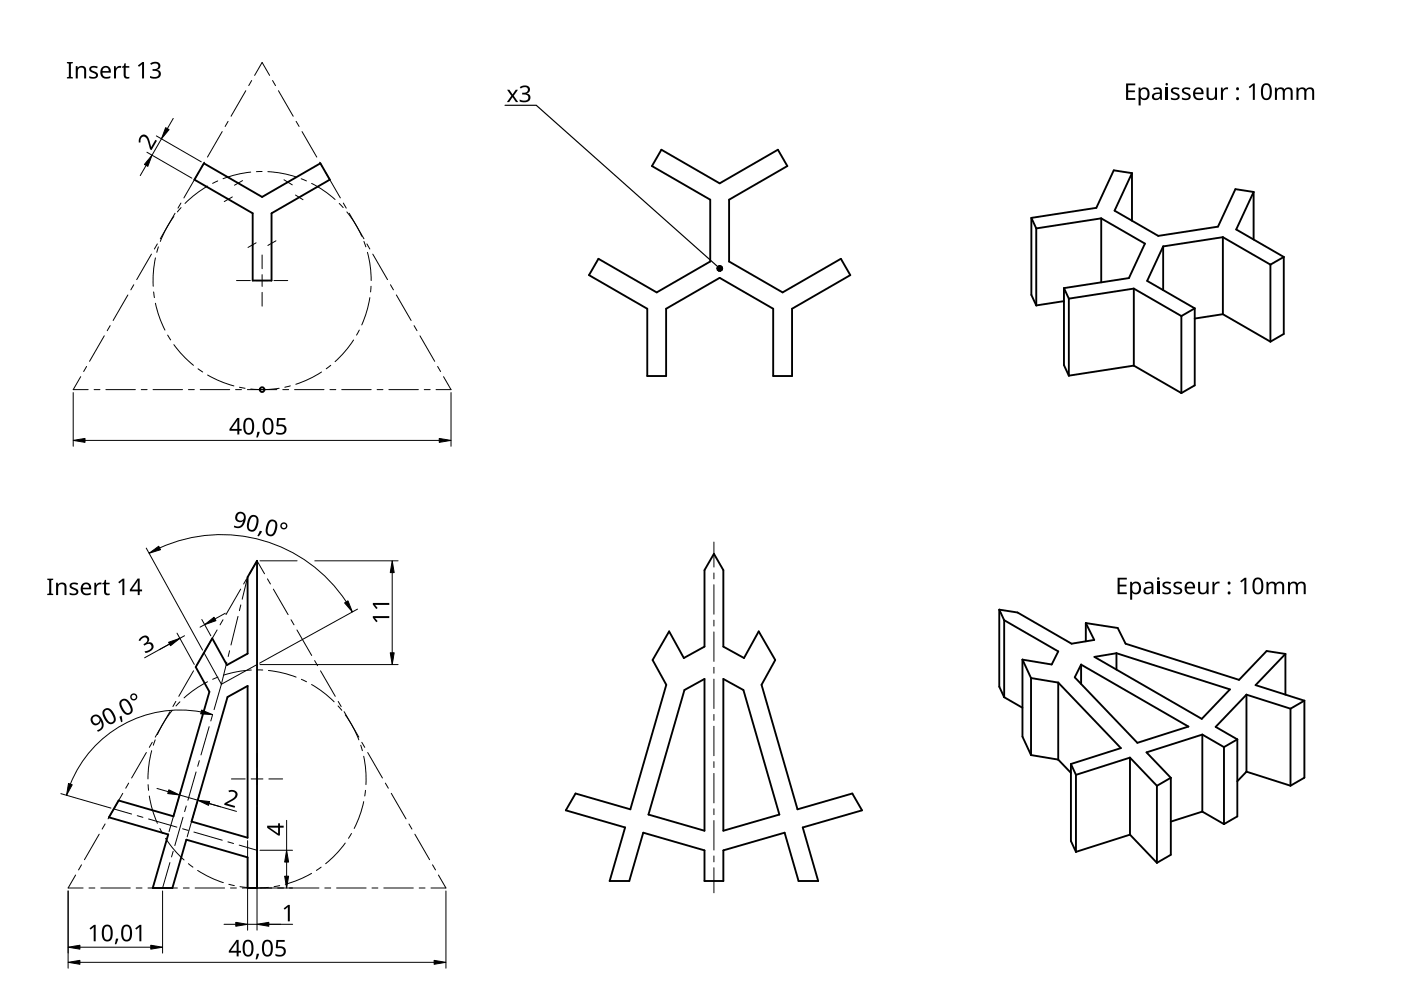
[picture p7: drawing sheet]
<svg xmlns="http://www.w3.org/2000/svg" width="297mm" height="210mm" viewBox="0 0 297 210" stroke-linecap="round" stroke-linejoin="round" font-family="sans-serif">
<g fill="none" stroke="#000" stroke-width=".21">
<path d="M52.1 19.2l-3.1 5.4M53.4 17.1l-.7 1.1M54 16l1.6-2.8 1.6 2.8M57.8 17.1l.6 1.1M59 19.2l3.2 5.4M42.1 36.6l-3.1 5.4M43.4 34.4l-.7 1.1M44 39.5a23.1 23.1 0 0 0-4.8 3.6M46.2 38.4l-1.1 .5M47.1 27.9l-3.1 5.4M48.4 25.7l-.7 1.1M53.2 36.5a23.1 23.1 0 0 0-5.9 1.4"/>
<path d="M55.6 36.4h-1.2M56.8 36.4a23.1 23.1 0 0 1 5.9 1.1M62.8 25.7l.6 1.1M63.9 37.9l1.1 .5M64 27.9l3.2 5.4M66.1 38.9a23.1 23.1 0 0 1 4.9 3.4M67.8 34.4l.6 1.1M69 36.6l3.2 5.4M32.1 53.9l-3.1 5.4M33 54.7a23.1 23.1 0 0 0-.5 6M33.4 51.7l-.7 1.1M33.6 52.3l-.4 1.2"/>
<path d="M36.9 45.9a23.1 23.1 0 0 0-2.9 5.3M37.1 45.2l-3.1 5.4M38.4 43.1l-.7 1M38.4 44l-.8 .9M71.9 43.1l.9 .9M72.8 43.1l.6 1M73.5 44.9a23.1 23.1 0 0 1 3.2 5.2M74 45.2l3.2 5.4M77.2 51.2l.4 1.1M77.8 51.7l.6 1.1M77.9 53.5a23.1 23.1 0 0 1 .8 6M79 53.9l3.2 5.4"/>
<path d="M17.1 79.9l-1.6 2.7h3.2M18.4 77.7l-.7 1.1M22.1 71.2l-3.1 5.4M23.4 69l-.7 1.1M27.1 62.5l-3.1 5.5M28.4 60.4l-.7 1.1M32.6 61.9l.1 1.2M33 64.3a23.1 23.1 0 0 0 2 5.7M35.5 71l.7 1.1M36.9 73.1a23.1 23.1 0 0 0 4.1 4.4M42 78.2l1 .7M44 79.5a23.1 23.1 0 0 0 5.6 2.3"/>
<path d="M68.2 78.9a23.1 23.1 0 0 1-5.5 2.6M70.1 77.5l-.9 .7M75 72.1a23.1 23.1 0 0 1-4 4.6M76.2 70l-.6 1M78.4 63.1a23.1 23.1 0 0 1-1.7 5.8M78.7 60.7l-.1 1.2M82.8 60.4l.6 1.1M84 62.5l3.2 5.5M87.8 69l.6 1.1M89 71.2l3.2 5.4M92.8 77.7l.6 1.1M94 79.9l1.6 2.7h-3.1"/>
<path d="M19.9 82.6h1.3M22.4 82.6h6.3M29.9 82.6h1.3M32.4 82.6h6.3M39.9 82.6h1.3M42.4 82.6h6.3M49.9 82.6h1.3M50.8 82.1l1.2 .2M52.4 82.6h6.3M59.2 82.3a23.1 23.1 0 0 1-6 .2M59.9 82.6h1.3M61.6 81.8l-1.2 .3"/>
<path d="M62.4 82.6h6.3M69.9 82.6h1.3M72.4 82.6h6.3M79.9 82.6h1.3M82.5 82.6h6.2M90 82.6h1.2M43.2 138.4l3.7 6.7M46 133.6l-3.1 5.4M47.3 131.4l-.6 1.1M48.7 138l-.3 1.2M50.5 130.7l-1.5 6.1M51 124.9l-3.1 5.4"/>
<path d="M51.1 128.3l-.3 1.2M52.3 122.7l-.6 1.1M52.5 122.4l-1.1 4.6M52.9 121.7l1.6-2.8 1.6 2.8M56.7 122.7l.6 1.1M58 124.9l3.1 5.4M61.7 131.4l.6 1.1M63 133.6l3.1 5.4M31 159.5l-3.1 5.5M32.2 159.2a23.1 23.1 0 0 0-.8 6M32.3 157.4l-.6 1.1M32.9 156.9l-.4 1.1"/>
<path d="M36 150.9l-3.1 5.4M36.5 150.6a23.1 23.1 0 0 0-3.1 5.1M37.3 148.7l-.6 1.1M38.1 148.8l-.8 .9M41 142.2l-3.1 5.4M42.3 140.1l-.6 1M44 144.5a23.1 23.1 0 0 0-5 3.5M44.3 154.1l-1.7 6M45 151.7l-.3 1.2M46.2 143.6l-1.1 .4M46.9 145.1l-1.5 5.4M48.1 140.4l-1.2 4.7"/>
<path d="M53.3 142.1a23.1 23.1 0 0 0-6 1.1M54.5 142l1.2 .1M54.5 140.9l-7.6 4.2M56.9 142.2a23.1 23.1 0 0 1 5.9 1.4M63.9 144l1.1 .5M66.1 145.1a23.1 23.1 0 0 1 4.7 3.7M66.7 140.1l.6 1M68 142.2l3.1 5.4M71.7 149.7l.8 .9M71.7 148.7l.6 1.1M73 150.9l3.1 5.4M73.2 151.6a23.1 23.1 0 0 1 2.9 5.3"/>
<path d="M76.5 158l.3 1.2M76.7 157.4l.6 1.1M78 159.5l3.1 5.5M21 176.9l-3.1 5.4M22.3 174.7l-.6 1.1M24.1 171.5l3.8 1.1M26 168.2l-3.1 5.4M27.3 166l-.6 1.1M29.1 172.9l1.2 .4M31.4 166.4l.1 1.2M31.5 173.6l6 1.8M31.7 168.8a23.1 23.1 0 0 0 1.7 5.8"/>
<path d="M33.9 175.7l.6 1M35.1 177.7a23.1 23.1 0 0 0 3.9 4.6M38.7 175.7l1.2 .4M38.8 173.3l-1.7 6M39.5 170.9l-.4 1.2M41.1 176.4l6 1.7M41.6 163.7l-1.8 6M42.3 161.3l-.4 1.2M48.3 178.5l1.2 .3M50.7 179.2l3.8 1.1M73.2 178.7a23.1 23.1 0 0 1-4.2 4.4M74.5 176.7l-.6 1"/>
<path d="M77.1 160.3a23.1 23.1 0 0 1 .5 6.1M77.1 170a23.1 23.1 0 0 1-2 5.7M77.5 167.6l-.2 1.2M81.7 166l.6 1.1M83 168.2l3.1 5.4M86.7 174.7l.6 1.1M88 176.9l3.1 5.4M16 185.5l-1.6 2.8h3.2M17.3 183.4l-.6 1M18.9 188.3h1.2M21.4 188.3h6.2M28.9 188.3h1.2"/>
<path d="M31.4 188.3h6.2M36 182.9l-1.5 5.4M36.7 180.5l-.3 1.2M38.9 188.3h1.2M39.9 183.1l1 .8M41.4 188.3h6.2M41.9 184.5a23.1 23.1 0 0 0 5.4 2.6M48.5 187.5l1.2 .3M48.9 188.3h1.2M50.9 188a23.1 23.1 0 0 0 6 .2M51.4 188.3h6.2M58.9 188.3h1.2"/>
<path d="M59.3 187.8l-1.2 .2M61.4 188.3h6.2M66.1 185.2a23.1 23.1 0 0 1-5.6 2.3M68.1 183.9l-1 .6M68.9 188.3h1.2M71.4 188.3h6.2M78.9 188.3h1.2M81.4 188.3h6.2M88.9 188.3h1.2M91.7 183.4l.6 1M93 185.5l1.5 2.8h-3.1"/>
</g>
<path d="M43.2 34.6l12.4 7.2 12.3-7.2 2 3.5-12.3 7.1v14.3h-4v-14.3l-12.4-7.1zM54.5 118.9v69.4h-2v-6.5l-13-3.8-2.9 10.3h-4.2l3.3-11.4-12.6-3.6 2.1-3.6 11.6 3.4 7.6-26.4-2.9-5.3 3.5-6 3.1 5.6 4.4-2.4v-16.2zM48.2 147.8l4.3-2.4v32.2l-11.9-3.4z" fill="none" stroke="#000" stroke-width=".4"/>
<circle cx="55.6" cy="82.6" r=".5" fill="none" stroke="#000" stroke-width=".4"/>
<g fill="none" stroke="#000" stroke-width=".4">
<path d="M140.2 31.7l12.4 7.2 12.3-7.2 2 3.5-12.3 7.1v13.1l11.3 6.6 12.4-7.1 2 3.4-12.4 7.2v14.2h-4v-14.2l-11.3-6.6-11.4 6.6v14.2h-4v-14.2l-12.3-7.2 2-3.4 12.3 7.1 11.4-6.6v-13.1l-12.4-7.1zM240 36.7v10.1M240 36.7l-3.9-.6-3.7 8-13.7 2.1M240 36.7l-3.7 8 9.3 5.3 12.6-1.9 3.7-8 3.9 .6M218.7 46.2v16.3l1 2.3M218.7 46.2l1 2.2M219.7 48.4v16.4M233.5 46.3v13.6M233.5 46.3l9.2 5.3-3.3 7.4-13.8 2.1M233.5 46.3l-13.8 2.1M246.6 52.2v9.3M246.6 52.2l-3.4 7.4 10.1 5.8"/>
<path d="M259.3 50.3l10.1 5.8M259.3 50.3l-12.7 1.9M259.3 50.3v16.3M265.8 40.7v10.1M265.8 40.7l-3.7 8 10.1 5.8M269.4 56.1v16.3M272.2 54.5v16.3l-2.8 1.6M272.2 54.5l-2.8 1.6M225.6 61.1v16.3l1 2.3M225.6 63.9l-5.9 .9M225.6 61.1l1 2.2M226.6 63.3v16.4"/>
<path d="M240.4 61.2v16.3M240.4 61.2l10.1 5.8M240.4 77.5l10.1 5.8M240.4 77.5l-13.8 2.2M240.4 61.2l-13.8 2.1M250.5 67v16.3M253.3 65.4l-2.8 1.6M253.3 65.4v16.3l-2.8 1.6M259.3 66.6l10.1 5.8M259.3 66.6l-6 .9M151.4 117.4l2 3.5v16.2l4.3 2.4 3.2-5.6 3.5 6-2.9 5.3 7.6 26.4 11.6-3.4 2.1 3.6-12.6 3.6 3.3 11.4h-4.2l-2.9-10.3-13 3.8v6.5h-4v-6.5l-13-3.8-3 10.3h-4.1l3.2-11.4-12.5-3.6 2-3.6 11.6 3.4 7.7-26.4-2.9-5.3 3.5-6 3.1 5.6 4.4-2.4v-16.2zM211.9 129.3v16.3l1 2.2"/>
<path d="M211.9 129.3l3.8 .6 11.5 6.6 4.8-.8-1.8-3.6M211.9 129.3l1 2.2M212.9 131.5v16.3M212.9 131.5l11.5 6.6-1.4 2.8-6.2-1M216.8 139.9v16.3l1.8 3.9M216.8 139.9l1.8 3.9M230.2 132.1v3.9M230.2 132.1l6.8 1 1.6 3.4 24.1 7.6 5.8-6.1 4 .6M232 139.3l4.7-.8 24.1 7.7-6 6.2zM236.7 138.5v3.5M272.5 138.6v8.7M272.5 138.6l-6.3 6.7 10.4 3.3"/>
<path d="M145.1 146.3l4.3-2.3v32.1l-11.9-3.4zM153.4 144l4.2 2.3 7.6 26.4-11.8 3.4zM212.9 147.8l3.9 2.3M218.6 143.8v16.3M218.6 143.8l5.8 .9M224.4 144.7v16.4M224.4 144.7l13.2 13.9-10.5 3.4M229.2 140.9v4.1M229.2 140.9l22.8 13.1-10.9 3.5-13.2-13.9zM254.9 155.7v16.4M254.9 155.7l-11.8 3.8 5.1 5.4M254.9 155.7l4.6 2.7"/>
<path d="M259.5 158.4v16.3M262.3 156.8v16.3l-2.8 1.6M262.3 156.8l-2.8 1.6M264.3 147.3v16.3M264.3 147.3l-6.6 6.8 4.6 2.7M264.3 147.3l9.3 3M273.6 150.3v16.3M276.6 148.6v16.3l-3 1.7M276.6 148.6l-3 1.7M218.6 160.1l5.8 1M224.4 161.1l2.7 2.8M227.1 162v16.3l1 2.3"/>
<path d="M227.1 162l1 2.3M228.1 164.3v16.3M239.6 177l5.7 5.9M239.6 177l-11.5 3.6M239.6 160.6l5.7 6M239.6 160.6v16.4M239.6 160.6l-11.5 3.7M245.3 166.6v16.3M248.2 164.9v16.3l-2.9 1.7M248.2 164.9l-2.9 1.7M254.9 172.1l4.6 2.6M254.9 172.1l-6.7 2.1"/>
<path d="M264.3 163.6l-2 2M264.3 163.6l9.3 3"/>
</g>
<g fill="none" stroke="#000" stroke-width=".21">
<path d="M31 35.1l-1.3 2.1M31.1 32.3l9.6 5.5M33.1 28.8l9.6 5.5M34.2 29.4l-2 3.5M36.7 25.1l-1.2 2.2M15.5 83.2v11.4M18 93.4h75.1M95.6 83.2v11.4M31 116.2l11.9 21.6M33.8 116.2a31.7 31.7 0 0 1 39.6 11.4M55.1 118.9h7.9M66.7 118.9h17.7"/>
<path d="M37.5 134.2l3.7 6.7M39.1 134.8l-8.4 4.7M42.8 131.3l1.9 3.5M43.4 132.4l-1 .6M47.8 130l-2.2 1.2M75.8 129.1l-20.8 11.5M83.2 121.4v17M42.6 150.9a25 25 0 0 0-27.7 15.4M55.1 140.9h29.3M12.9 168.3l10.6 3M33.3 167.2l2.4 .7M38.1 168.6l12 3.4"/>
<path d="M38.4 167.4l-2.6 8.9M42.3 168.5l-2.6 8.9M52.5 178.2v19M54.5 171.2v26M60.8 173.9v6.4M14.4 188.9v16.4M34.5 188.9v13.2M47.5 196h2.5M52.5 196h9.5M55.1 180.3h6.9M55.1 188.3h6.9M60.8 182.8v3"/>
<path d="M94.5 188.9v16.4M16.9 200.8h15.1M16.9 204h75.1"/>
</g>
<g fill="#000" stroke="#000" stroke-width=".21">
<path d="M32.2 32.9l-.9 2.4-.7-.4zM35.1 27.1l.7 .4-1.6 1.9zM152 56.9h.6l-.5 .3zM152.1 57.2l.5-.3-.3 .6zM152.1 56.5l.5 .4h-.6zM152.6 56.9l.1 .6h-.4zM152.1 56.5l.4-.2 .1 .6zM152.6 56.9l.5 .4-.4 .2zM152.5 56.3h.3l-.2 .6zM152.6 56.9l.6 .1-.1 .3zM152.8 56.3l.3 .3-.5 .3zM152.6 56.9l.5-.3 .1 .4z"/>
<path d="M15.5 93.4l2.5-.4v.8zM93.1 93l2.5 .4-2.5 .4zM31.6 117.3l2.1-1.5 .3 .8zM35.7 136.2l2.4-.9-1.9 1.6zM43.4 132.4l2-1.5 .4 .7zM73.1 127.8l.7-.4 .9 2.3zM83.2 118.9l.4 2.5h-.9zM82.7 138.4h.9l-.4 2.5zM42.7 150.5l2.4 1-2.5-.1zM14.5 166.1l.8 .3-1.2 2.2zM35.8 167.5l2.3 1.1-2.5-.3zM41.9 169.7l2.5 .3-.2 .8z"/>
<path d="M50 195.6l2.5 .4-2.5 .4zM54.5 196l2.5-.4v.8zM60.8 180.3l.4 2.5h-.8zM60.4 185.8h.8l-.4 2.5zM14.4 200.8l2.5-.4v.8zM14.4 204l2.5-.4v.9zM32 200.4l2.5 .4-2.5 .4zM92 203.6l2.5 .4-2.5 .5z"/>
</g>
<g fill="#000">
<path d="M14.2 13.2h1.2v.2l-.4 .1v2.8l.4 .1v.2h-1.2v-.2l.4-.1v-2.8l-.4-.1zM16.1 14h.3l.1 .4a1 1 0 0 1 1.1-.4 1 1 0 0 1 .7 .9v1.7h-.5v-1.6a.7 .7 0 0 0-.8-.7 .7 .7 0 0 0-.5 1v1.3h-.4zM19.1 14.3a1.54 1.54 0 0 1 1.6-.2l-.1 .4-.7-.2-.5 .2v.3l.6 .3a.79 .79 0 0 1 .8 1 .79 .79 0 0 1-1.1 .6l-.8-.2v-.4l.4 .2a.63 .63 0 0 0 1.1-.4l-.7-.5a.78 .78 0 0 1-.6-1.1zM24.2 14h.3l.1 .5 .4-.5h.7l-.1 .4h-.4a.84 .84 0 0 0-.6 .8v1.4h-.4zM26.4 13.4h.3v.6h.7v.4h-.7v1.5l.2 .4h.5v.3a.8 .8 0 0 1-1.2-.7v-1.5h-.3v-.3l.3-.1zM29.2 13.9l1-.7h.3v3.4h-.4v-3l-.6 .6zM31.8 13.5a1.25 1.25 0 0 1 1.3-.5 1.25 1.25 0 0 1 .9 1 .85 .85 0 0 1-.7 .8 .93 .93 0 0 1 .8 1 .93 .93 0 0 1-1 .9l-1.3-.2v-.4a1.24 1.24 0 0 0 1.8-.3 .71 .71 0 0 0-.9-.8h-.4v-.3a.81 .81 0 0 0 .9-.1 .81 .81 0 0 0 .3-.8 1.02 1.02 0 0 0-1.5 0zM110.2 18.5a1.25 1.25 0 0 1 1.2-.4 1.25 1.25 0 0 1 1 .9 .85 .85 0 0 1-.8 .8 .93 .93 0 0 1 .9 1.1 .93 .93 0 0 1-1.1 .8l-1.2-.2v-.4a1.24 1.24 0 0 0 1.8-.3 .71 .71 0 0 0-1-.8h-.3v-.3a.81 .81 0 0 0 .9-.1 .81 .81 0 0 0 .3-.8 1.02 1.02 0 0 0-1.5 0zM255.8 18.6h.4v1.6a.7 .7 0 0 0 .9 .7 .7 .7 0 0 0 .5-1v-1.3h.4v2.6h-.3l-.1-.4a1.01 1.01 0 0 1-1.1 .4 1.01 1.01 0 0 1-.7-.9zM258.9 18.6h.3l.1 .4 .4-.4 .7-.1-.1 .4h-.4a.84 .84 0 0 0-.6 .9v1.4h-.4zM29.9 28.8a1.14 1.14 0 0 1 1.8 .9l.4 1.5 .8-1.6 .4 .2-1.2 2-.3-.1-.4-1.6a.98 .98 0 0 0-1.3-1l-.3 .4v.7h-.4l.1-.8zM107.5 19h.5l.7 1 .6-1h.5l-.9 1.3 1 1.3h-.5l-.7-1-.8 1h-.4l.9-1.3z"/>
<path d="M238.8 17.7h1.9v.4h-1.5v1.1h1.4v.4h-1.4v1.2h1.5v.4h-1.9zM248.4 18.8a1.54 1.54 0 0 1 1.7-.1l-.2 .3-.7-.1-.5 .2v.3l.6 .3a.79 .79 0 0 1 .8 .9 .79 .79 0 0 1-1 .6l-.9-.1v-.4l.5 .1a.63 .63 0 0 0 1-.4l-.6-.4a.78 .78 0 0 1-.7-1.2zM250.7 18.8a1.54 1.54 0 0 1 1.7-.1l-.1 .3-.8-.1-.5 .2 .1 .3 .6 .3a.79 .79 0 0 1 .7 .9 .79 .79 0 0 1-1 .6l-.8-.1v-.4l.4 .1a.63 .63 0 0 0 1-.4l-.6-.4a.78 .78 0 0 1-.7-1.2zM264.7 18.4l1-.7h.3v3.5h-.4v-3.1l-.6 .6zM270.3 18.6h.4v.3a.99 .99 0 0 1 1.6 .1 .93 .93 0 0 1 1.1-.4 .93 .93 0 0 1 .7 .9v1.7h-.5v-1.7a.64 .64 0 0 0-.7-.6 .64 .64 0 0 0-.5 .8v1.5h-.4v-1.7a.66 .66 0 0 0-.9-.6 .66 .66 0 0 0-.4 .9v1.4h-.4zM274.9 18.6h.3l.1 .3a.99 .99 0 0 1 1.6 .1 .93 .93 0 0 1 1.1-.4 .93 .93 0 0 1 .6 .9v1.7h-.4v-1.7a.64 .64 0 0 0-.8-.6 .64 .64 0 0 0-.4 .8v1.5h-.5v-1.7a.66 .66 0 0 0-.8-.6 .66 .66 0 0 0-.4 .9v1.4h-.4zM54.6 91.6h.5l-.5 1.2h-.3zM58.8 88.6h1.7v.4h-1.4l-.1 1a1.17 1.17 0 0 1 1.8 1 1.17 1.17 0 0 1-1.6 1.2l-.7-.2v-.4a1.03 1.03 0 0 0 1.1 .3 1.03 1.03 0 0 0 .7-.8 .93 .93 0 0 0-1.5-.7l-.2-.1zM55.1 112.5l.5 .2-.7 1-.3-.1zM10 122.7h1.3v.2l-.4 .1v2.8l.4 .1v.3h-1.3v-.3l.4-.1v-2.8l-.4-.1zM11.9 123.6h.3l.1 .3a1 1 0 0 1 1.1-.3 1 1 0 0 1 .7 .9v1.7h-.4v-1.7a.7 .7 0 0 0-.9-.6 .7 .7 0 0 0-.5 .9v1.4h-.4zM14.9 123.8a1.54 1.54 0 0 1 1.7-.1l-.2 .3-.7-.1-.5 .1v.4l.6 .3a.79 .79 0 0 1 .8 .9 .79 .79 0 0 1-1 .6l-.9-.1v-.4l.5 .1a.63 .63 0 0 0 1-.4l-.6-.4a.78 .78 0 0 1-.7-1.2z"/>
<path d="M20 123.6h.4v.4l.5-.4 .6-.1v.4h-.5a.84 .84 0 0 0-.6 .9v1.4h-.4zM22.2 123h.3v.6h.7v.3h-.7v1.5l.2 .4h.6v.3a.8 .8 0 0 1-1.2-.7v-1.5h-.4v-.2l.4-.2zM25.1 123.4l.9-.7h.4v3.5h-.4v-3.1l-.7 .6zM29.7 135.3a1.07 1.07 0 0 1 1.9 0v.6l-.3 .3a.94 .94 0 0 1 1.2 .5 .94 .94 0 0 1-.5 1.3l-1.2 .4-.2-.3a1.24 1.24 0 0 0 1.5-1.2 .71 .71 0 0 0-1.2-.2l-.3 .2-.2-.3a.81 .81 0 0 0 .7-.5 .81 .81 0 0 0-.1-.9 1.02 1.02 0 0 0-1.3 .7l-.3-.1zM79 130.6h3.5v.4h-3l.6 .7-.3 .2-.8-.9zM79 127.8h3.5v.5l-3-.1 .6 .7-.3 .2-.8-.9zM237 122.5h1.9v.4h-1.5v1.1h1.4v.3h-1.4v1.3h1.5v.4h-1.9zM246.6 123.6a1.54 1.54 0 0 1 1.7-.1l-.2 .3-.7-.1-.5 .1v.4l.6 .3a.79 .79 0 0 1 .8 .9 .79 .79 0 0 1-1 .6l-.8-.1v-.4l.4 .1a.63 .63 0 0 0 1-.4l-.6-.4a.78 .78 0 0 1-.7-1.2zM248.9 123.6a1.54 1.54 0 0 1 1.7-.1l-.1 .3-.8-.1-.5 .1 .1 .4 .6 .3a.79 .79 0 0 1 .7 .9 .79 .79 0 0 1-1 .6l-.8-.1v-.4l.4 .1a.63 .63 0 0 0 1-.4l-.6-.4a.78 .78 0 0 1-.7-1.2zM254 123.4h.5v1.6a.7 .7 0 0 0 .8 .7 .7 .7 0 0 0 .5-1v-1.3h.4v2.6h-.3l-.1-.4a1.01 1.01 0 0 1-1.1 .4 1.01 1.01 0 0 1-.7-.9zM257.1 123.4h.3l.1 .4 .4-.4 .7-.1-.1 .4h-.4a.84 .84 0 0 0-.6 .9v1.4h-.4zM262.9 123.2l1-.7h.3v3.5h-.4v-3.1l-.6 .6z"/>
<path d="M268.5 123.4h.4v.3a.99 .99 0 0 1 1.6 0 .93 .93 0 0 1 1.1-.3 .93 .93 0 0 1 .7 .9v1.7h-.5v-1.7a.64 .64 0 0 0-.7-.6 .64 .64 0 0 0-.5 .8v1.5h-.4v-1.7a.66 .66 0 0 0-.8-.6 .66 .66 0 0 0-.5 .9v1.4h-.4zM273.1 123.4h.3l.1 .3a.99 .99 0 0 1 1.6 0 .93 .93 0 0 1 1.1-.3 .93 .93 0 0 1 .6 .9v1.7h-.4v-1.7a.64 .64 0 0 0-.8-.6 .64 .64 0 0 0-.4 .8v1.5h-.5v-1.7a.66 .66 0 0 0-.8-.6 .66 .66 0 0 0-.4 .9v1.4h-.4zM25.3 152l.5-.2 .2 1.2-.3 .1zM48.4 167.6a1.16 1.16 0 0 1 1.4 0 1.16 1.16 0 0 1 .4 1.3l-.4 .6-1.6 .9 1.6 .5-.1 .4-2.2-.7 .1-.3 1.4-.8a.98 .98 0 0 0 .7-1.5l-.4-.1-.7 .1zM19 196.8l.9-.7h.4v3.5h-.4v-3.1l-.7 .6zM24.6 199l.5 .1-.4 1.1h-.4zM28.7 196.8l.9-.7h.4v3.5h-.4v-3.1l-.7 .6zM60.1 192.6l1-.7h.3v3.4h-.4v-3l-.6 .6zM54.4 202.2l.5 .1-.4 1.1h-.3zM58.6 199.3h1.8v.4h-1.4l-.1 1a1.17 1.17 0 0 1 1.7 1 1.17 1.17 0 0 1-1.6 1.1l-.6-.2v-.4a1.03 1.03 0 0 0 1 .3 1.03 1.03 0 0 0 .8-.8 .93 .93 0 0 0-1.5-.6l-.2-.2z"/>
<path d="M21.6 14.3a1.13 1.13 0 0 1 1.4-.2 1.13 1.13 0 0 1 .5 1.3h-1.8a1 1 0 0 0 .6 .9 1 1 0 0 0 1.1-.2v.4a1.42 1.42 0 0 1-1.9-.3 1.42 1.42 0 0 1 .1-1.9zM21.9 14.5l-.2 .6h1.4a.65 .65 0 0 0-.4-.7 .65 .65 0 0 0-.8 .1z"/>
<path d="M267.8 17.9a1.16 1.16 0 0 1 1.3-.1 1.16 1.16 0 0 1 .5 1.2 1.69 1.69 0 0 1-1 2.2 1.27 1.27 0 0 1-1.3-1.6l.1-1zM268 18.2a2.16 2.16 0 0 0 .3 2.6 .82 .82 0 0 0 .9-1 1.35 1.35 0 0 0-.7-1.8z"/>
<path d="M241.4 18.6h.4v.3a1.09 1.09 0 0 1 1.4-.3 1.09 1.09 0 0 1 .5 1.3 1.11 1.11 0 0 1-.5 1.2 1.11 1.11 0 0 1-1.4-.2v1.5h-.4zM242 19.1l-.1 .5a.9 .9 0 0 0 .8 1.3 1.1 1.1 0 0 0 .6-1.1 1.1 1.1 0 0 0-.7-.9z"/>
<path d="M244.5 18.7a1.07 1.07 0 0 1 1.1-.2 1.07 1.07 0 0 1 .7 .9v1.8h-.3l-.1-.4a.85 .85 0 0 1-1.3 .3 .85 .85 0 0 1 .1-1.3l1.2-.2a.61 .61 0 0 0-.2-.7 .61 .61 0 0 0-.7 0l-.4 .2zM244.8 20.1l-.1 .1a.55 .55 0 0 0 .3 .7 .55 .55 0 0 0 .7-.2l.2-.8z"/>
<path d="M253.3 18.9a1.13 1.13 0 0 1 1.3-.3 1.13 1.13 0 0 1 .6 1.4h-1.8a1 1 0 0 0 .6 .9 1 1 0 0 0 1.1-.2v.4a1.42 1.42 0 0 1-1.9-.3 1.42 1.42 0 0 1 .1-1.9zM253.6 19.1l-.2 .5h1.3a.65 .65 0 0 0-.3-.7 .65 .65 0 0 0-.8 .2z"/>
<path d="M50.3 88.6h.4v2.3h.5v.4h-.5v.8h-.4v-.8h-1.7v-.3zM50.3 89.1l-1.2 1.8h1.2z"/>
<path d="M52 88.8a1.16 1.16 0 0 1 1.3 0 1.16 1.16 0 0 1 .6 1.2 1.69 1.69 0 0 1-1 2.2 1.27 1.27 0 0 1-1.3-1.6l.1-1.2zM52.3 89.1a2.16 2.16 0 0 0 .3 2.7 .82 .82 0 0 0 .8-1.1 1.35 1.35 0 0 0-.7-1.8z"/>
<path d="M56.1 88.8a1.16 1.16 0 0 1 1.3 0 1.16 1.16 0 0 1 .6 1.2 1.69 1.69 0 0 1-1 2.2 1.27 1.27 0 0 1-1.3-1.6l.1-1.2zM56.4 89.1a2.16 2.16 0 0 0 .3 2.7 .82 .82 0 0 0 .8-1.1 1.35 1.35 0 0 0-.7-1.8z"/>
<path d="M50.2 108.8a1.21 1.21 0 0 1 1.6 0 1.21 1.21 0 0 1 .2 1.5 1.64 1.64 0 0 1-2.4 1.5l.1-.4a1.16 1.16 0 0 0 1.2 .1 1.16 1.16 0 0 0 .6-1 1.07 1.07 0 0 1-1.5-.2 1.07 1.07 0 0 1 .2-1.5zM50.3 109.6a.76 .76 0 0 0 1.5 0 .76 .76 0 0 0-1.5 0z"/>
<path d="M53.1 109.4a1.14 1.14 0 0 1 1.4 0 1.14 1.14 0 0 1 .3 1.4 1.69 1.69 0 0 1-1.5 1.9 1.27 1.27 0 0 1-.9-1.8l.3-1zM53.3 109.8l-.5 1.6a.69 .69 0 0 0 .4 .9 .69 .69 0 0 0 .9-.6 1.91 1.91 0 0 0 0-2.1h-.5z"/>
<path d="M57 110.4a1.14 1.14 0 0 1 1.5 0 1.14 1.14 0 0 1 .3 1.4 1.69 1.69 0 0 1-1.5 1.9 1.27 1.27 0 0 1-.9-1.8l.3-1zM57.3 110.7l-.6 1.7a.69 .69 0 0 0 .5 .9 .69 .69 0 0 0 .9-.6 1.9 1.9 0 0 0 0-2.1l-.5-.1z"/>
<path d="M59.4 111.5a.75 .75 0 0 1 1.5 0 .75 .75 0 0 1-1.5 0zM59.7 111.5a.46 .46 0 0 0 .9 0 .46 .46 0 0 0-.9 0z"/>
<path d="M17.4 123.9a1.13 1.13 0 0 1 1.4-.3 1.13 1.13 0 0 1 .5 1.3h-1.8a1 1 0 0 0 .6 1 1 1 0 0 0 1.1-.2v.3a1.42 1.42 0 0 1-1.8-.2 1.42 1.42 0 0 1 0-1.9zM17.8 124.1l-.2 .5h1.3a.65 .65 0 0 0-.4-.7 .65 .65 0 0 0-.7 .2z"/>
<path d="M29.2 122.7h.4v2.3h.5v.4h-.5v.8h-.4v-.8h-1.7v-.4zM29.2 123.1l-1.2 1.9h1.2z"/>
<path d="M239.6 123.4h.4v.3a1.09 1.09 0 0 1 1.4-.3 1.09 1.09 0 0 1 .5 1.3 1.11 1.11 0 0 1-.5 1.2 1.11 1.11 0 0 1-1.4-.3v1.5h-.4zM240.2 123.9l-.1 .5a.9 .9 0 0 0 .8 1.3 1.1 1.1 0 0 0 .6-1.1 1.1 1.1 0 0 0-.7-.9z"/>
<path d="M242.7 123.5a1.07 1.07 0 0 1 1.1-.2 1.07 1.07 0 0 1 .7 .9v1.8h-.3l-.1-.4a.85 .85 0 0 1-1.3 .3 .85 .85 0 0 1 .1-1.3l1.2-.2a.61 .61 0 0 0-.2-.7 .61 .61 0 0 0-.7 0l-.4 .2zM243 124.9l-.1 .1a.55 .55 0 0 0 .3 .7 .55 .55 0 0 0 .7-.2l.2-.8z"/>
<path d="M251.5 123.7a1.13 1.13 0 0 1 1.4-.3 1.13 1.13 0 0 1 .5 1.4h-1.8a1 1 0 0 0 .6 .9 1 1 0 0 0 1.1-.2v.4a1.42 1.42 0 0 1-1.9-.3 1.42 1.42 0 0 1 .1-1.9zM251.8 123.9l-.2 .5h1.3a.65 .65 0 0 0-.3-.7 .65 .65 0 0 0-.8 .2z"/>
<path d="M266 122.7a1.16 1.16 0 0 1 1.3-.1 1.16 1.16 0 0 1 .5 1.2 1.69 1.69 0 0 1-1 2.2 1.27 1.27 0 0 1-1.3-1.6l.2-1.1zM266.2 123a2.16 2.16 0 0 0 .3 2.6 .82 .82 0 0 0 .9-1 1.35 1.35 0 0 0-.7-1.8z"/>
<path d="M19.4 151.9a1.31 1.31 0 0 1 1.4-.3 1.31 1.31 0 0 1 .9 1 1.58 1.58 0 0 1-1 2.5l-.1-.3a1.16 1.16 0 0 0 .9-.7 1.16 1.16 0 0 0-.2-1.2 1.08 1.08 0 0 1-1.4 .9 1.08 1.08 0 0 1-.7-1.5zM19.6 152.6a.76 .76 0 0 0 1.5 0 .76 .76 0 0 0-1.5 0z"/>
<path d="M21.9 150.5a1.24 1.24 0 0 1 2.1 .6 1.54 1.54 0 0 1 .1 2.2 1.27 1.27 0 0 1-1.9-.7l-.5-1.2zM22.3 150.7a1.92 1.92 0 0 0 .6 2 .69 .69 0 0 0 .9 .4 .69 .69 0 0 0 .2-1 1.91 1.91 0 0 0-1.4-1.6z"/>
<path d="M27.6 147.8a.75 .75 0 0 1 1.5 0 .75 .75 0 0 1-1.5 0zM27.9 147.8a.46 .46 0 0 0 .9 0 .46 .46 0 0 0-.9 0z"/>
<path d="M25.5 148.5a1.24 1.24 0 0 1 2.1 .6 1.54 1.54 0 0 1 .1 2.3 1.27 1.27 0 0 1-1.9-.8l-.5-1.2zM25.9 148.7a1.92 1.92 0 0 0 .5 2.1 .69 .69 0 0 0 1 .3 .69 .69 0 0 0 .2-1 1.9 1.9 0 0 0-1.4-1.6z"/>
<path d="M56.6 175.1h2.4v-.5h.4v.5h.7v.4h-.7v1.7h-.4l-2.4-1.7zM57.1 175.5l1.9 1.2v-1.2z"/>
<path d="M22 196.3a1.16 1.16 0 0 1 1.3-.1 1.16 1.16 0 0 1 .6 1.2 1.69 1.69 0 0 1-1 2.2 1.27 1.27 0 0 1-1.3-1.6l.1-1.1zM22.3 196.6a2.16 2.16 0 0 0 .3 2.6 .82 .82 0 0 0 .9-1 1.35 1.35 0 0 0-.8-1.8z"/>
<path d="M26.1 196.3a1.16 1.16 0 0 1 1.3-.1 1.16 1.16 0 0 1 .6 1.2 1.69 1.69 0 0 1-1 2.2 1.27 1.27 0 0 1-1.3-1.6l.1-1.1zM26.4 196.6a2.16 2.16 0 0 0 .3 2.6 .82 .82 0 0 0 .9-1 1.35 1.35 0 0 0-.8-1.8z"/>
<path d="M50.1 199.3h.5v2.3h.5v.4h-.5v.8h-.4v-.8h-1.7v-.4zM50.2 199.7l-1.3 1.9h1.3z"/>
<path d="M51.9 199.5a1.16 1.16 0 0 1 1.3-.1 1.16 1.16 0 0 1 .5 1.2 1.69 1.69 0 0 1-1 2.2 1.27 1.27 0 0 1-1.3-1.6l.1-1.1zM52.1 199.8a2.16 2.16 0 0 0 .3 2.6 .82 .82 0 0 0 .9-1 1.35 1.35 0 0 0-.7-1.8z"/>
<path d="M56 199.5a1.16 1.16 0 0 1 1.3-.1 1.16 1.16 0 0 1 .5 1.2 1.69 1.69 0 0 1-1 2.2 1.27 1.27 0 0 1-1.3-1.6l.1-1.1zM56.2 199.8a2.16 2.16 0 0 0 .3 2.6 .82 .82 0 0 0 .9-1 1.35 1.35 0 0 0-.7-1.8z"/>
<circle cx="247.4" cy="17.9" r=".27"/>
<circle cx="262.4" cy="18.8" r=".32"/>
<circle cx="262.4" cy="20.9" r=".31"/>
<circle cx="245.6" cy="122.7" r=".27"/>
<circle cx="260.6" cy="125.7" r=".31"/>
<circle cx="260.6" cy="123.6" r=".32"/>
</g>
<path d="M107.1 22.3h6.6l38.7 34.4" fill="none" stroke="#000" stroke-width=".25"/>
<path d="M50.1 59.5h3M54.3 59.5h2.5M55.6 54.1v2.9M55.6 58.2v2.5M58.1 59.5h2.9M55.6 62v2.9M54.5 159.7v2.9M49.1 165.2h2.9M53.2 165.2h2.5M54.5 163.9v2.5M54.5 167.7v2.9M57 165.2h2.9" fill="none" stroke="#000" stroke-width=".21"/>
<path d="M247.4 18.6v2.6M245.6 123.4v2.6" fill="none" stroke="#000" stroke-width=".43"/>
<g fill="none" stroke="#000" stroke-width=".21">
<path d="M151.4 114.9v5.3M151.4 121.5v1.2M151.4 124v6.2M151.4 131.5v1.2M151.4 134v6.2M151.4 141.5v1.2M151.4 144v6.2M151.4 151.5v1.2M151.4 154v6.2M151.4 161.5v1.2M151.4 164v6.2M151.4 171.5v1.2"/>
<path d="M151.4 174v6.2M151.4 181.5v1.2M151.4 184v5.3"/>
</g>
<path d="M51.4 38.3l-1.7 1M60.2 38.1l1.8 1.1M49.3 41.8l-1.8 .9M54.3 51.5l-1.7 1M58.5 51.1l-1.7 .9M62.6 41.4l1.6 .9" fill="none" stroke="#000" stroke-width=".21"/>
</svg>
